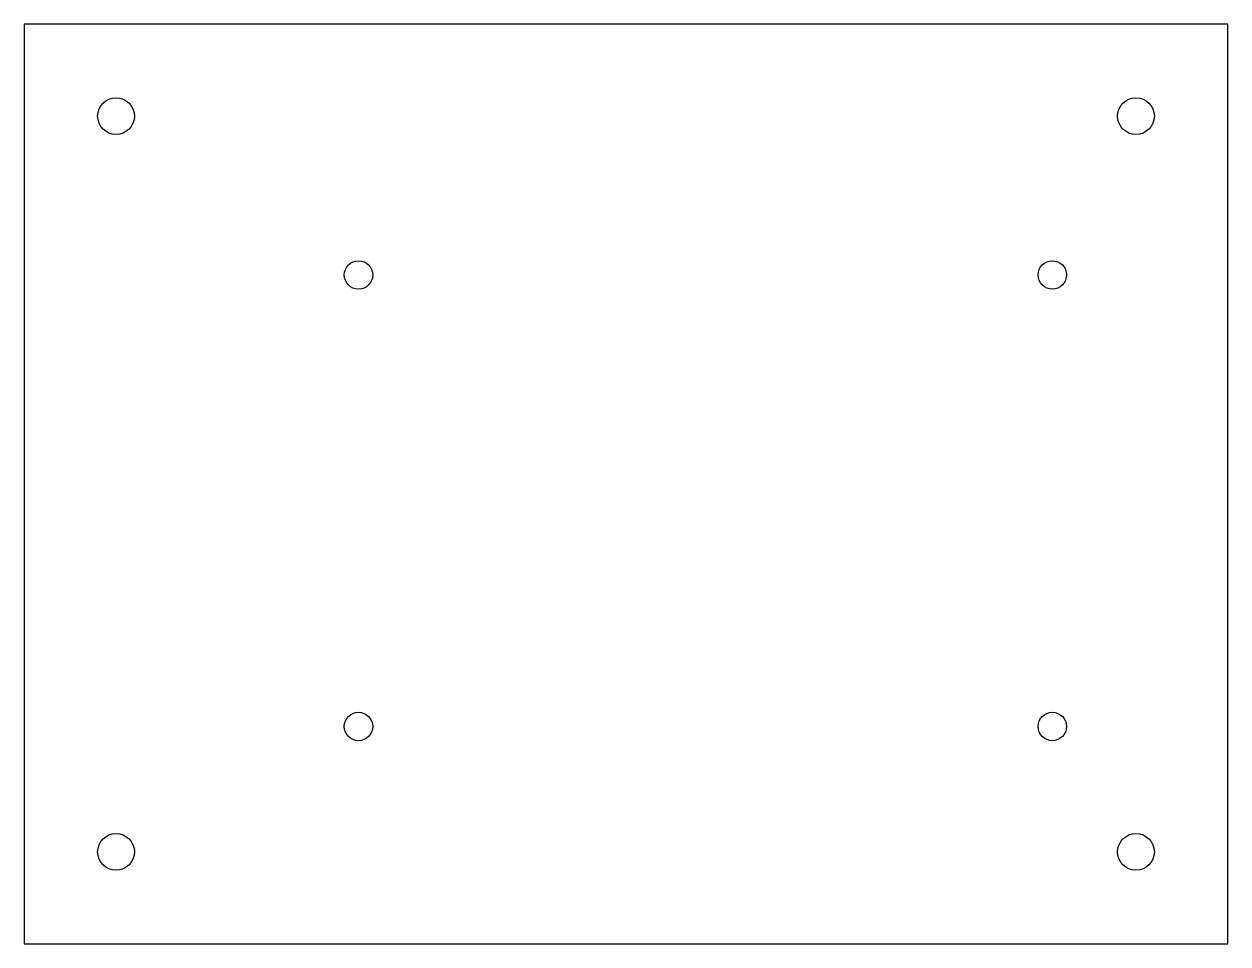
# Model space of a CAD drawing. Header units: millimetres. Extents: x 100 to 244, y -110 to 0.
import ezdxf

# ---------------------------------------------------------------- set-up
doc = ezdxf.new("R2010")
doc.units = ezdxf.units.MM
doc.layers.get('0').update_dxf_attribs({"linetype": 'CONTINUOUS'})

msp = doc.modelspace()

# ---------------------------------------------------------------- linework, layer by layer
msp.add_lwpolyline([(100, 0), (100, -110), (244, -110), (244, 0)], close=True)
for centre, radius in [((111, -11), 2.2), ((233, -11), 2.2), ((140, -30), 1.7), ((223, -30), 1.7), ((140, -84), 1.7), ((223, -84), 1.7), ((111, -99), 2.2), ((233, -99), 2.2)]:
    msp.add_circle(centre, radius)

doc.saveas('drawing.dxf')
